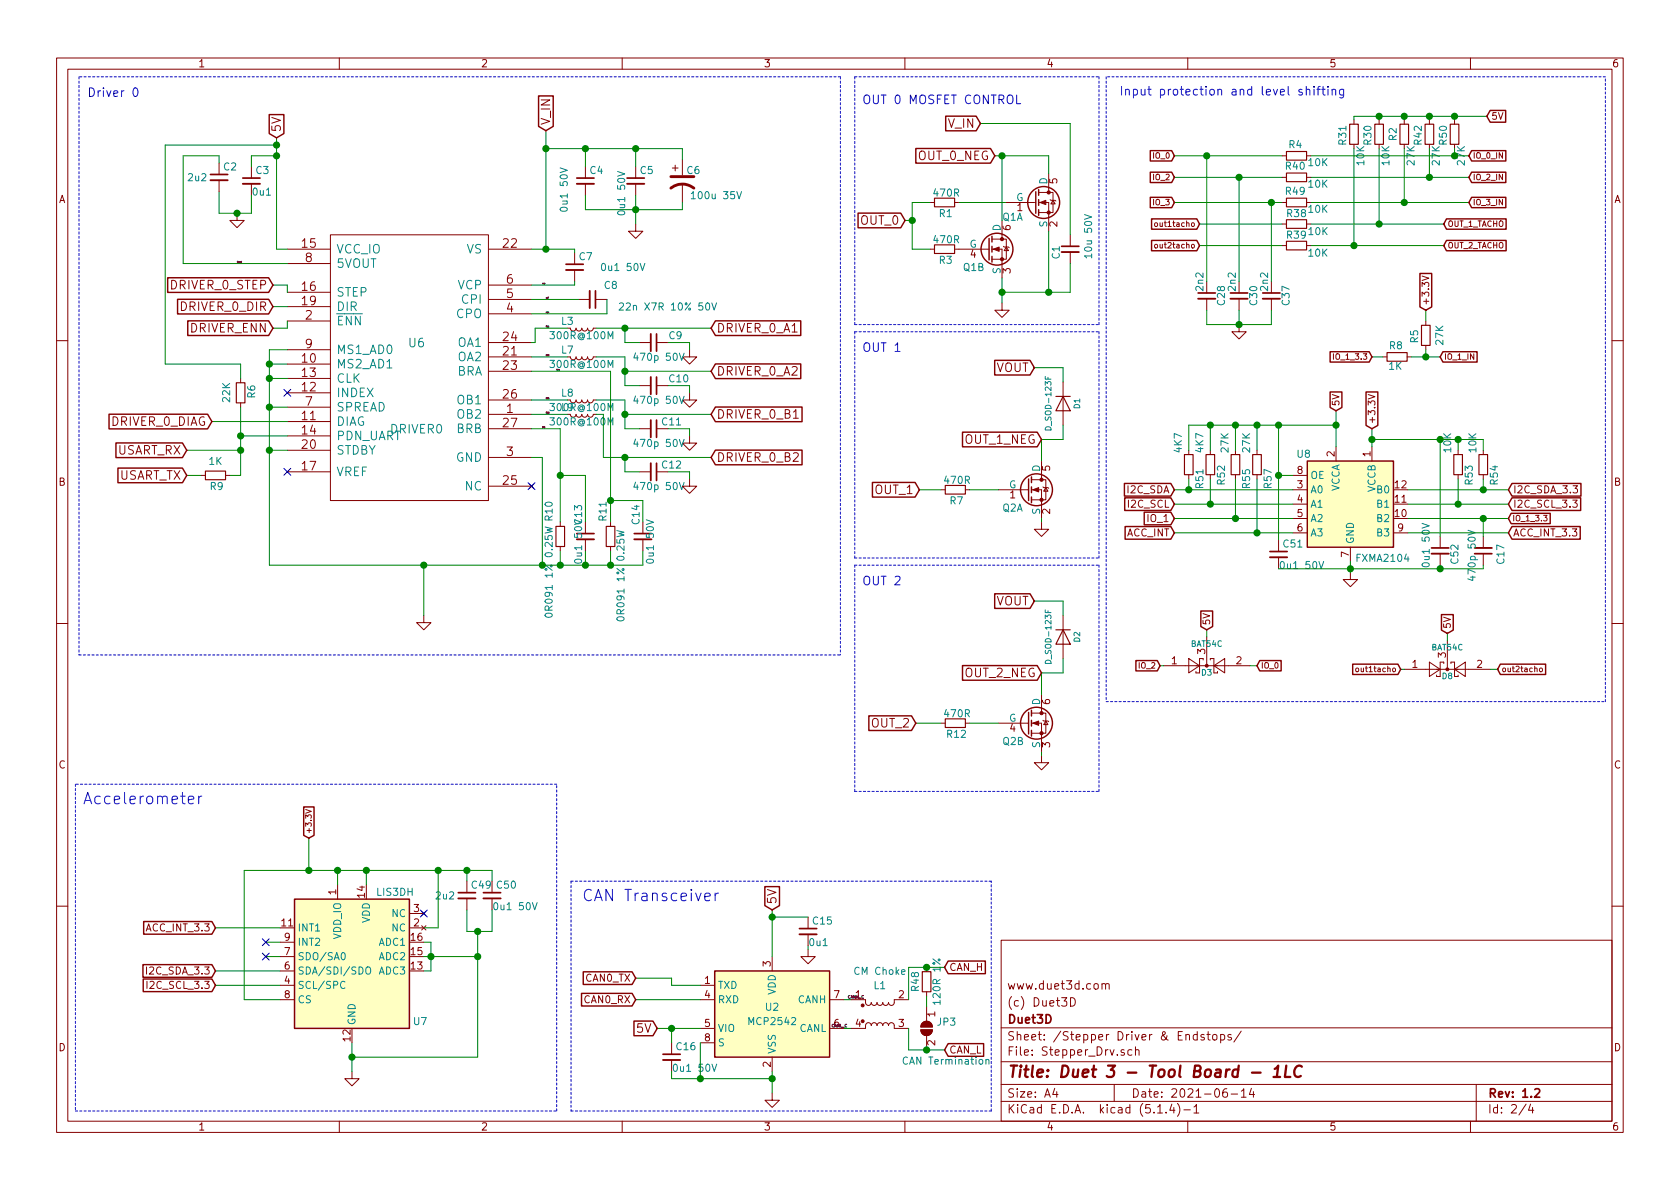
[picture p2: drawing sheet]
<svg xmlns="http://www.w3.org/2000/svg" width="297mm" height="210mm" viewBox="0 0 297 210" stroke-linecap="round" stroke-linejoin="round" font-family="sans-serif">
<defs><g id="words">
<g font-size="2.8" fill="#0000c2">
<text x="14.6" y="142.2">Accelerometer</text>
<text x="102.9" y="159.4">CAN Transceiver</text>
</g>
<text font-size="2.8" fill="#840000" x="178" y="190.5">Title: Duet 3 - Tool Board - 1LC</text>
<g font-size="2.1" fill="#0000c2">
<text x="16.9" y="17.1">Driver 0</text>
<text x="197.9" y="16.9">Input protection and level shifting</text>
<text x="152.4" y="18.4">OUT 0 MOSFET CONTROL</text>
<text x="152.4" y="62.2">OUT 1</text>
<text x="152.4" y="103.5">OUT 2</text>
</g>
<g font-size="2.1" fill="#840000">
<text x="49.7" y="23.5" transform="rotate(-90 49.7 23.5)">5V</text>
<text x="97.3" y="22.2" transform="rotate(-90 97.3 22.2)">V_IN</text>
<text x="167.7" y="22.6">V_IN</text>
<text x="162.4" y="28.3">OUT_0_NEG</text>
<text x="152.3" y="39.7">OUT_0</text>
<text x="53.4" y="43.8">15</text>
<text x="54" y="46.3">8</text>
<text x="89" y="43.8">22</text>
<text x="30.3" y="51.2">DRIVER_0_STEP</text>
<text x="53.4" y="51.4">16</text>
<text x="53.4" y="54">19</text>
<text x="89.6" y="52.7">5</text>
<text x="89.6" y="50.2">6</text>
<text x="32.1" y="55">DRIVER_0_DIR</text>
<text x="33.7" y="58.8">DRIVER_ENN</text>
<text x="54" y="56.5">2</text>
<text x="89.6" y="55.2">4</text>
<text x="126.6" y="58.8">DRIVER_0_A1</text>
<text x="53.4" y="64.1">10</text>
<text x="54" y="61.6">9</text>
<text x="89" y="62.9">21</text>
<text x="89" y="65.4">23</text>
<text x="89" y="60.3">24</text>
<text x="176.1" y="65.8">VOUT</text>
<text x="53.4" y="69.2">12</text>
<text x="53.4" y="66.7">13</text>
<text x="54" y="71.7">7</text>
<text x="89" y="70.5">26</text>
<text x="126.6" y="66.4">DRIVER_0_A2</text>
<text x="19.7" y="75.3">DRIVER_0_DIAG</text>
<text x="53.4" y="74.3">11</text>
<text x="53.4" y="76.8">14</text>
<text x="89" y="75.6">27</text>
<text x="89.6" y="73">1</text>
<text x="126.6" y="74">DRIVER_0_B1</text>
<text x="20.7" y="80.4">USART_RX</text>
<text x="53.4" y="83.2">17</text>
<text x="53.4" y="79.4">20</text>
<text x="89.6" y="80.6">3</text>
<text x="126.6" y="81.7">DRIVER_0_B2</text>
<text x="170.6" y="78.5">OUT_1_NEG</text>
<text x="20.9" y="84.8">USART_TX</text>
<text x="89" y="85.7">25</text>
<text x="154.8" y="87.4">OUT_1</text>
<text x="176.1" y="107.1">VOUT</text>
<text x="170.6" y="119.8">OUT_2_NEG</text>
<text x="154.2" y="128.6">OUT_2</text>
<text x="137.3" y="160" transform="rotate(-90 137.3 160)">5V</text>
<text x="178" y="178">(c) Duet3D</text>
<text x="178" y="175">www.duet3d.com</text>
<text x="112.7" y="182.6">5V</text>
<text x="178" y="184">Sheet: /Stepper Driver &amp; Endstops/</text>
<text x="178" y="181">Duet3D</text>
<text x="178" y="186.7">File: Stepper_Drv.sch</text>
<text x="178" y="196.9">KiCad E.D.A. kicad (5.1.4)-1</text>
<text x="178" y="194.1">Size: A4</text>
<text x="200" y="194.1">Date: 2021-06-14</text>
<text x="263" y="194.1">Rev: 1.2</text>
<text x="263" y="196.9">Id: 2/4</text>
</g>
<g font-size="2.1" fill="#008484">
<text x="59.4" y="44.8">VCC_IO</text>
<text x="59.4" y="47.4">5VOUT</text>
<text x="82.5" y="44.8">VS</text>
<text x="59.4" y="52.4">STEP</text>
<text x="81" y="51.2">VCP</text>
<text x="81.8" y="53.7">CPI</text>
<text x="59.4" y="55">DIR</text>
<text x="59.4" y="57.5">ENN</text>
<text x="80.7" y="56.3">CPO</text>
<text x="59.4" y="65.1">MS2_AD1</text>
<text x="59.4" y="62.6">MS1_AD0</text>
<text x="72.3" y="61.4">U6</text>
<text x="81" y="63.9">OA2</text>
<text x="81" y="61.3">OA1</text>
<text x="59.4" y="70.2">INDEX</text>
<text x="59.4" y="67.7">CLK</text>
<text x="80.7" y="66.4">BRA</text>
<text x="81" y="71.5">OB1</text>
<text x="59.4" y="75.3">DIAG</text>
<text x="59.4" y="77.8">PDN_UART</text>
<text x="59.4" y="72.8">SPREAD</text>
<text x="69.1" y="76.7">DRIVER0</text>
<text x="80.7" y="76.6">BRB</text>
<text x="81" y="74">OB2</text>
<text x="59.4" y="80.4">STDBY</text>
<text x="80.6" y="81.7">GND</text>
<text x="59.4" y="84.2">VREF</text>
<text x="82.3" y="86.7">NC</text>
</g>
<g font-size="1.8" fill="#840000">
<text x="35" y="11.9">1</text>
<text x="85" y="11.9">2</text>
<text x="135" y="11.9">3</text>
<text x="185" y="11.9">4</text>
<text x="235" y="11.9">5</text>
<text x="285" y="11.9">6</text>
<text x="10.4" y="35.9">A</text>
<text x="186.9" y="32.5" transform="rotate(-90 186.9 32.5)">5</text>
<text x="285.4" y="35.9">A</text>
<text x="178.7" y="40.7" transform="rotate(-90 178.7 40.7)">6</text>
<text x="179.9" y="37.3">1</text>
<text x="186.9" y="40.1" transform="rotate(-90 186.9 40.1)">2</text>
<text x="171.6" y="45.6">4</text>
<text x="178.7" y="48.4" transform="rotate(-90 178.7 48.4)">3</text>
<text x="185.7" y="83.3" transform="rotate(-90 185.7 83.3)">5</text>
<text x="229.4" y="83.8">8</text>
<text x="236" y="80.7" transform="rotate(-90 236 80.7)">2</text>
<text x="242.3" y="80.7" transform="rotate(-90 242.3 80.7)">1</text>
<text x="10.4" y="85.9">B</text>
<text x="178.6" y="88.1">1</text>
<text x="199.4" y="87.2">I2C_SDA</text>
<text x="199.6" y="89.8">I2C_SCL</text>
<text x="229.4" y="86.4">3</text>
<text x="229.4" y="88.9">4</text>
<text x="246.7" y="88.9">11</text>
<text x="246.7" y="86.4">12</text>
<text x="267.5" y="89.8">I2C_SCL_3.3</text>
<text x="267.5" y="87.2">I2C_SDA_3.3</text>
<text x="285.4" y="85.9">B</text>
<text x="185.7" y="90.9" transform="rotate(-90 185.7 90.9)">2</text>
<text x="199.2" y="94.9">ACC_INT</text>
<text x="203" y="92.3">IO_1</text>
<text x="229.4" y="91.4">5</text>
<text x="229.4" y="94">6</text>
<text x="246.7" y="91.4">10</text>
<text x="247.2" y="94">9</text>
<text x="267.5" y="94.9">ACC_INT_3.3</text>
<text x="238.5" y="98.5" transform="rotate(-90 238.5 98.5)">7</text>
<text x="207.2" y="117.5">1</text>
<text x="213.1" y="115.7" transform="rotate(-90 213.1 115.7)">3</text>
<text x="218.6" y="117.5">2</text>
<text x="249.7" y="118.1">1</text>
<text x="255.7" y="116.3" transform="rotate(-90 255.7 116.3)">3</text>
<text x="261.1" y="118.1">2</text>
<text x="185.7" y="124.6" transform="rotate(-90 185.7 124.6)">6</text>
<text x="178.6" y="129.4">4</text>
<text x="10.4" y="135.9">C</text>
<text x="185.7" y="132.2" transform="rotate(-90 185.7 132.2)">3</text>
<text x="285.4" y="135.9">C</text>
<text x="59.4" y="158.2" transform="rotate(-90 59.4 158.2)">1</text>
<text x="64.5" y="158.7" transform="rotate(-90 64.5 158.7)">14</text>
<text x="73.2" y="161.3">3</text>
<text x="26.2" y="164.7">ACC_INT_3.3</text>
<text x="49.8" y="163.8">11</text>
<text x="50.3" y="166.4">9</text>
<text x="72.7" y="166.4">16</text>
<text x="73.2" y="163.8">2</text>
<text x="26.4" y="172.3">I2C_SDA_3.3</text>
<text x="50.3" y="174">4</text>
<text x="50.3" y="171.4">6</text>
<text x="50.3" y="168.9">7</text>
<text x="72.7" y="171.4">13</text>
<text x="72.7" y="168.9">15</text>
<text x="103.6" y="173.6">CAN0_TX</text>
<text x="124.6" y="174">1</text>
<text x="136.3" y="170.9" transform="rotate(-90 136.3 170.9)">3</text>
<text x="167.8" y="171.7">CAN_H</text>
<text x="26.6" y="174.9">I2C_SCL_3.3</text>
<text x="50.3" y="176.5">8</text>
<text x="103.4" y="177.4">CAN0_RX</text>
<text x="124.6" y="176.5">4</text>
<text x="147.5" y="176.5">7</text>
<text x="158.9" y="176.5">2</text>
<text x="165.4" y="179.8" transform="rotate(-90 165.4 179.8)">1</text>
<text x="10.4" y="185.9">D</text>
<text x="62" y="184.1" transform="rotate(-90 62 184.1)">12</text>
<text x="124.6" y="181.6">5</text>
<text x="124.6" y="184.1">8</text>
<text x="151.3" y="181.6">4</text>
<text x="158.9" y="181.6">3</text>
<text x="165.4" y="184.9" transform="rotate(-90 165.4 184.9)">2</text>
<text x="285.4" y="185.9">D</text>
<text x="136.3" y="188.7" transform="rotate(-90 136.3 188.7)">2</text>
<text x="167.8" y="186.3">CAN_L</text>
<text x="35" y="199.9">1</text>
<text x="85" y="199.9">2</text>
<text x="135" y="199.9">3</text>
<text x="185" y="199.9">4</text>
<text x="235" y="199.9">5</text>
<text x="285" y="199.9">6</text>
</g>
<g font-size="1.8" fill="#008484">
<text x="227.9" y="26.2">R4</text>
<text x="231.4" y="29.4">10K</text>
<text x="238" y="25.6" transform="rotate(-90 238 25.6)">R31</text>
<text x="241.2" y="29.2" transform="rotate(-90 241.2 29.2)">10K</text>
<text x="242.5" y="25.6" transform="rotate(-90 242.5 25.6)">R30</text>
<text x="245.7" y="29.2" transform="rotate(-90 245.7 29.2)">10K</text>
<text x="246.9" y="24.9" transform="rotate(-90 246.9 24.9)">R2</text>
<text x="250.1" y="29.2" transform="rotate(-90 250.1 29.2)">27K</text>
<text x="251.4" y="25.6" transform="rotate(-90 251.4 25.6)">R42</text>
<text x="254.6" y="29.2" transform="rotate(-90 254.6 29.2)">27K</text>
<text x="255.8" y="25.6" transform="rotate(-90 255.8 25.6)">R50</text>
<text x="33.4" y="32">2u2</text>
<text x="39.6" y="30.1">C2</text>
<text x="44.8" y="34.6">0u1</text>
<text x="45.3" y="30.8">C3</text>
<text x="104.3" y="30.8">C4</text>
<text x="113.2" y="30.8">C5</text>
<text x="121.5" y="30.8">C6</text>
<text x="122.8" y="35.2">100u 35V</text>
<text x="165.2" y="34.8">470R</text>
<text x="179.7" y="35.6">G</text>
<text x="185.2" y="32.6" transform="rotate(-90 185.2 32.6)">D</text>
<text x="227.4" y="34.5">R49</text>
<text x="227.4" y="30">R40</text>
<text x="231.4" y="33.2">10K</text>
<text x="100.4" y="36.9" transform="rotate(-90 100.4 36.9)">0u1 50V</text>
<text x="110.5" y="37.6" transform="rotate(-90 110.5 37.6)">0u1 50V</text>
<text x="166.1" y="38.4">R1</text>
<text x="176.9" y="40.9" transform="rotate(-90 176.9 40.9)">D</text>
<text x="177.2" y="39">Q1A</text>
<text x="185.2" y="40.2" transform="rotate(-90 185.2 40.2)">S</text>
<text x="227.6" y="38.4">R38</text>
<text x="231.4" y="37.6">10K</text>
<text x="231.4" y="41.6">10K</text>
<text x="102.4" y="46">C7</text>
<text x="106.8" y="47.9">0u1 50V</text>
<text x="165.2" y="43">470R</text>
<text x="166.1" y="46.7">R3</text>
<text x="170.4" y="47.9">Q1B</text>
<text x="171.4" y="43.8">G</text>
<text x="187.4" y="45.8" transform="rotate(-90 187.4 45.8)">C1</text>
<text x="193.1" y="45.2" transform="rotate(-90 193.1 45.2)">10u 50V</text>
<text x="227.6" y="42.2">R39</text>
<text x="231.4" y="45.4">10K</text>
<text x="106.9" y="51.1">C8</text>
<text x="176.9" y="48.5" transform="rotate(-90 176.9 48.5)">S</text>
<text x="212.8" y="51.4" transform="rotate(-90 212.8 51.4)">2n2</text>
<text x="216.6" y="53.9" transform="rotate(-90 216.6 53.9)">C28</text>
<text x="218.5" y="51.4" transform="rotate(-90 218.5 51.4)">2n2</text>
<text x="222.3" y="53.9" transform="rotate(-90 222.3 53.9)">C30</text>
<text x="224.2" y="51.4" transform="rotate(-90 224.2 51.4)">2n2</text>
<text x="228" y="53.9" transform="rotate(-90 228 53.9)">C37</text>
<text x="97.7" y="60">300R@100M</text>
<text x="99.3" y="57.4">L3</text>
<text x="110.7" y="54.9">22n X7R 10% 50V</text>
<text x="118.3" y="60">C9</text>
<text x="97.7" y="65.1">300R@100M</text>
<text x="99.3" y="62.5">L7</text>
<text x="112.6" y="63.8">470p 50V</text>
<text x="245.6" y="65.4">1K</text>
<text x="245.7" y="61.8">R8</text>
<text x="250.7" y="60.6" transform="rotate(-90 250.7 60.6)">R5</text>
<text x="255.2" y="60.9" transform="rotate(-90 255.2 60.9)">27K</text>
<text x="40.7" y="71.1" transform="rotate(-90 40.7 71.1)">22K</text>
<text x="45.1" y="70.4" transform="rotate(-90 45.1 70.4)">R6</text>
<text x="99.3" y="70.1">L8</text>
<text x="112.6" y="71.4">470p 50V</text>
<text x="118.4" y="67.6">C10</text>
<text x="97.7" y="75.2">300R@100M</text>
<text x="99.3" y="72.7">L9</text>
<text x="117.1" y="75.2">C11</text>
<text x="37" y="82.2">1K</text>
<text x="112.6" y="79">470p 50V</text>
<text x="117.1" y="82.8">C12</text>
<text x="183.9" y="83.4" transform="rotate(-90 183.9 83.4)">D</text>
<text x="209" y="80" transform="rotate(-90 209 80)">4K7</text>
<text x="212.8" y="80" transform="rotate(-90 212.8 80)">4K7</text>
<text x="217.2" y="80" transform="rotate(-90 217.2 80)">27K</text>
<text x="221" y="80" transform="rotate(-90 221 80)">27K</text>
<text x="229.4" y="80.9">U8</text>
<text x="256.6" y="80" transform="rotate(-90 256.6 80)">10K</text>
<text x="261" y="80" transform="rotate(-90 261 80)">10K</text>
<text x="37.2" y="86.7">R9</text>
<text x="112.6" y="86.7">470p 50V</text>
<text x="167.1" y="85.6">470R</text>
<text x="168" y="89.2">R7</text>
<text x="178.4" y="86.4">G</text>
<text x="212.8" y="86.3" transform="rotate(-90 212.8 86.3)">R51</text>
<text x="216.6" y="85.7" transform="rotate(-90 216.6 85.7)">R52</text>
<text x="221" y="86.3" transform="rotate(-90 221 86.3)">R55</text>
<text x="224.8" y="86.3" transform="rotate(-90 224.8 86.3)">R57</text>
<text x="231.6" y="87.2">A0</text>
<text x="231.6" y="89.8">A1</text>
<text x="231.6" y="84.7">OE</text>
<text x="236.9" y="87" transform="rotate(-90 236.9 87)">VCCA</text>
<text x="243.2" y="87" transform="rotate(-90 243.2 87)">VCCB</text>
<text x="243.6" y="89.8">B1</text>
<text x="243.6" y="87.2">B0</text>
<text x="260.4" y="85.7" transform="rotate(-90 260.4 85.7)">R53</text>
<text x="264.8" y="85.7" transform="rotate(-90 264.8 85.7)">R54</text>
<text x="97.7" y="92" transform="rotate(-90 97.7 92)">R10</text>
<text x="107.2" y="92" transform="rotate(-90 107.2 92)">R11</text>
<text x="113.1" y="92.7" transform="rotate(-90 113.1 92.7)">C14</text>
<text x="177.2" y="90.5">Q2A</text>
<text x="183.9" y="91" transform="rotate(-90 183.9 91)">S</text>
<text x="231.6" y="92.3">A2</text>
<text x="231.6" y="94.9">A3</text>
<text x="243.6" y="92.3">B2</text>
<text x="243.6" y="94.9">B3</text>
<text x="102.9" y="99.2" transform="rotate(-90 102.9 99.2)">0u1 50VC13</text>
<text x="115.6" y="99.2" transform="rotate(-90 115.6 99.2)">0u1 50V</text>
<text x="226.8" y="100.6">0u1 50V</text>
<text x="227" y="96.8">C51</text>
<text x="239.4" y="96.3" transform="rotate(-90 239.4 96.3)">GND</text>
<text x="240" y="99.4">FXMA2104</text>
<text x="252.8" y="99.8" transform="rotate(-90 252.8 99.8)">0u1 50V</text>
<text x="257.9" y="99.6" transform="rotate(-90 257.9 99.6)">C52</text>
<text x="266" y="99.7" transform="rotate(-90 266 99.7)">C17</text>
<text x="260.9" y="102.1" transform="rotate(-90 260.9 102.1)">470p 50V</text>
<text x="97.7" y="108.1" transform="rotate(-90 97.7 108.1)">0R091 1% 0.25W</text>
<text x="110.4" y="108.8" transform="rotate(-90 110.4 108.8)">0R091 1% 0.25W</text>
<text x="183.9" y="124.7" transform="rotate(-90 183.9 124.7)">D</text>
<text x="167.1" y="126.8">470R</text>
<text x="167.5" y="130.5">R12</text>
<text x="177.3" y="131.7">Q2B</text>
<text x="178.4" y="127.6">G</text>
<text x="183.9" y="132.3" transform="rotate(-90 183.9 132.3)">S</text>
<text x="66.7" y="158.4">LIS3DH</text>
<text x="77.2" y="159">2u2</text>
<text x="83.5" y="157.1">C49</text>
<text x="87.8" y="161">0u1 50V</text>
<text x="87.9" y="157.1">C50</text>
<text x="52.6" y="164.7">INT1</text>
<text x="52.6" y="167.3">INT2</text>
<text x="60.3" y="166.1" transform="rotate(-90 60.3 166.1)">VDD_IO</text>
<text x="65.4" y="163.2" transform="rotate(-90 65.4 163.2)">VDD</text>
<text x="67.1" y="167.3">ADC1</text>
<text x="69.3" y="164.7">NC</text>
<text x="69.3" y="162.2">NC</text>
<text x="143.8" y="163.5">C15</text>
<text x="52.6" y="172.3">SDA/SDI/SDO</text>
<text x="52.6" y="169.8">SDO/SA0</text>
<text x="67.1" y="172.3">ADC3</text>
<text x="67.1" y="169.8">ADC2</text>
<text x="151.3" y="172.4">CM Choke</text>
<text x="52.6" y="174.9">SCL/SPC</text>
<text x="52.6" y="177.4">CS</text>
<text x="126.9" y="174.9">TXD</text>
<text x="126.9" y="177.4">RXD</text>
<text x="135.4" y="178.7">U2</text>
<text x="137.2" y="175.9" transform="rotate(-90 137.2 175.9)">VDD</text>
<text x="141.1" y="177.4">CANH</text>
<text x="154.6" y="174.9">L1</text>
<text x="162.5" y="175.2" transform="rotate(-90 162.5 175.2)">R48</text>
<text x="166.3" y="177.2" transform="rotate(-90 166.3 177.2)">120R 1%</text>
<text x="62.9" y="181.4" transform="rotate(-90 62.9 181.4)">GND</text>
<text x="73.2" y="181.3">U7</text>
<text x="119.7" y="185.7">C16</text>
<text x="126.9" y="182.5">VIO</text>
<text x="126.9" y="185">S</text>
<text x="132.6" y="181.3">MCP2542</text>
<text x="141.3" y="182.5">CANL</text>
<text x="165.8" y="181.4">JP3</text>
<text x="119.5" y="189.5">0u1 50V</text>
<text x="137.2" y="186.4" transform="rotate(-90 137.2 186.4)">VSS</text>
<text x="160.1" y="188.3">CAN Termination</text>
</g>
<g font-size="1.8" fill="#008400">
<text x="259" y="29.2" transform="rotate(-90 259 29.2)">27K</text>
<text x="97.7" y="72.7">300R@100M</text>
<text x="143.2" y="167.3">0u1</text>
</g>
<g font-size="1.8">
<text x="151.3" y="176.5">1</text>
<text x="147.5" y="181.6">6</text>
</g>
<g font-size="1.7" fill="#840000">
<text x="263.6" y="21.2">5V</text>
<text x="252.7" y="54.1" transform="rotate(-90 252.7 54.1)">+3.3V</text>
<text x="236.8" y="71.9" transform="rotate(-90 236.8 71.9)">5V</text>
<text x="243.2" y="75.1" transform="rotate(-90 243.2 75.1)">+3.3V</text>
<text x="213.9" y="110.6" transform="rotate(-90 213.9 110.6)">5V</text>
<text x="256.5" y="111.3" transform="rotate(-90 256.5 111.3)">5V</text>
</g>
<g font-size="1.4" fill="#840000">
<text x="204" y="28">IO_0</text>
<text x="260.3" y="28">IO_0_IN</text>
<text x="204" y="31.8">IO_2</text>
<text x="260.3" y="31.8">IO_2_IN</text>
<text x="204" y="36.3">IO_3</text>
<text x="204.9" y="40.1">out1tacho</text>
<text x="255.9" y="40.1">OUT_1_TACHO</text>
<text x="260.3" y="36.3">IO_3_IN</text>
<text x="204.9" y="43.9">out2tacho</text>
<text x="255.9" y="43.9">OUT_2_TACHO</text>
<text x="236.3" y="63.6">IO_1_3.3</text>
<text x="255.3" y="63.6">IO_1_IN</text>
<text x="267.3" y="92.2">IO_1_3.3</text>
<text x="201.5" y="118.2">IO_2</text>
<text x="222.9" y="118.2">IO_0</text>
<text x="240.4" y="118.8">out1tacho</text>
<text x="265.4" y="118.8">out2tacho</text>
<text x="55.1" y="147.6" transform="rotate(-90 55.1 147.6)">+3.3V</text>
</g>
<g font-size="1.4" fill="#008484">
<text x="185.9" y="75.6" transform="rotate(-90 185.9 75.6)">D_SOD-123F</text>
<text x="191" y="72.3" transform="rotate(-90 191 72.3)">D1</text>
<text x="191" y="113.5" transform="rotate(-90 191 113.5)">D2</text>
<text x="185.9" y="116.9" transform="rotate(-90 185.9 116.9)">D_SOD-123F</text>
<text x="210.6" y="114.4">BAT54C</text>
<text x="212.5" y="119.5">D3</text>
<text x="253.2" y="115">BAT54C</text>
<text x="255" y="120.1">D8</text>
</g>
<text font-size=".7" x="149.9" y="176.6">CANH_C</text>
<g font-size=".3">
<text x="41.9" y="46.4">5vout</text>
<text x="95.9" y="50.2">vcp</text>
<text x="96.5" y="52.8">cpi</text>
<text x="96.5" y="55.3">cpo</text>
<text x="96.5" y="57.9">OA1</text>
<text x="96.5" y="62.9">OA2</text>
<text x="98.4" y="65.5">bra</text>
<text x="96.5" y="70.6">OB1</text>
<text x="95.9" y="75.6">brb</text>
<text x="96.5" y="73.1">OB2</text>
</g>
</g></defs>
<g fill="none" stroke="#840000" stroke-width=".18">
<path d="M10 10.3h277v189.9h-277zM12 12.2h273v186.1h-273zM60 10.3v1.9M110 10.3v1.9M160 10.3v1.9M210 10.3v1.9M260 10.3v1.9M38.7 28.8v2.1M38.7 31.9v2M41.9 37.7v1.3h1.3l-1.3 1.3-1.3-1.3h1.3M44.4 29.5v2M44.4 32.5v2"/>
<path d="M103.5 29.5v2M103.5 32.5v2M112.4 39.6v1.3h1.3l-1.3 1.3-1.3-1.3h1.3M112.4 29.5v2M112.4 32.5v2M118.9 29.7h1M119.4 29.2v1M120.6 28.2v2.8M120.6 32.5v3.3M164.5 35.8h.7M168.8 35.8h.7M177.2 39v3.3"/>
<path d="M177.8 35.8h5.1M182.9 35.8h.2M183.6 35.8h1.8v5.1M183.6 34h1.8M185.4 34h.8v3.6h-2.6M185.4 30.7v3.3M185.7 35.3l.1 .1h.8l.1 .2M186.2 35.4l.4 .7h-.8zM204.2 39.5l.1-.1 .3 .1 .1 .4-.1 .1-.4-.1zM226.7 35.8h.8M226.7 31.4h.8M226.7 27.6h.8"/>
<path d="M226.7 39.6h.8M231 39.6h.8M239.4 21.2v.8M243.8 21.2v.8M248.3 21.2v.8M252.7 21.2v.8M257.2 21.2v.8M50.8 44.1h7.6M50.8 51.7h7.6M50.8 54.2h7.6M50.8 56.8h7.6M50.8 46.6h7.6"/>
<path d="M58.4 54.2h.1M58.4 41.5h28v47h-28zM86.4 53h7.6M86.4 44.1h7.6M86.4 55.5h7.6M86.4 50.4h7.6M100.8 58l.1 .3 .4 .2 .4-.1 .2-.4 .1 .3 .3 .2 .4-.1 .2-.4 .1 .3 .3 .2 .4-.1 .2-.4 .1 .3 .3 .2 .4-.1 .2-.4h.5M101.6 44.7v2M101.6 47.7v2.1M102.2 53h2.1M105.3 53h2M164.5 44.1h.7"/>
<path d="M168.8 44.1h5.8M174.7 44.1h.2M175.4 44.1h1.8v5M175.4 42.3h1.8M177.2 53.6v1.3h1.2l-1.2 1.2-1.3-1.2h1.3M177.2 42.3h.7v3.5h-2.5M177.4 43.6l.1 .1h.8l.1 .1M177.9 43.7l.4 .6h-.8zM189.2 41.5v2.1M189.2 44.6v2M204.2 43.3l.1-.1 .3 .1 .1 .4-.1 .1h-.4zM213.4 52.8v2.1"/>
<path d="M219.1 57.4v1.3h1.2l-1.2 1.2-1.3-1.2h1.3M219.1 52.8v2.1M224.8 52.8v2.1M226.7 43.4h.8M231 43.4h.8M251.4 48.8l1.2 .4-1.2 .4M252.1 56.8v.7M10 60.2h2M42.5 66.9v.8M42.5 71.2v.8M50.8 64.4h7.6M50.8 74.5h7.6"/>
<path d="M50.8 69.5h7.6M50.8 66.9h7.6M50.8 77.1h7.6M50.8 79.6h7.6M50.8 72h7.6M50.8 61.8h7.6M86.4 75.8h7.6M86.4 60.6h7.6M86.4 70.7h7.6M86.4 63.1h7.6M86.4 73.3h7.6M86.4 65.7h7.6"/>
<path d="M100.8 73.3l.1 .3 .4 .2 .4-.1 .2-.4 .1 .3 .3 .2 .4-.1 .2-.4 .3 .5 .5-.1 .2-.4 .2 .4 .4 .1 .3-.2 .1-.3M100.8 70.7l.1 .3 .4 .2 .4-.1 .2-.4 .1 .3 .3 .2 .4-.1 .2-.4 .1 .3 .3 .2 .4-.1 .2-.4 .1 .3 .3 .2 .4-.1 .2-.4h.5M100.8 63.1l.1 .3 .4 .2 .4-.1 .2-.4 .1 .3 .3 .2 .4-.1 .2-.4 .1 .3 .3 .2 .4-.1 .2-.4 .1 .3 .3 .2 .4-.1 .2-.4h.5M113 75.8h2.1M113 68.2h2.1M113 60.6h2.1M116.1 75.8h2M116.1 68.2h2M116.1 60.6h2M121.9 77.1v1.3h1.3l-1.3 1.2-1.3-1.2h1.3M121.9 61.8v1.3h1.3l-1.3 1.3-1.3-1.3h1.3M121.9 69.5v1.2h1.3l-1.3 1.3-1.3-1.3h1.3"/>
<path d="M140.3 74h.8M188 67.6v7.6M210.2 79.6v.8M214 79.6v.8M218.4 79.6v.8M222.2 79.6v.8M235.8 62.6v.9M236.2 79v2.5M241.9 69.8l1.2 .3-1.2 .5M242.6 79v2.5M244.5 63.1h.7M248.8 63.1h.8"/>
<path d="M252.1 61.1v.7M257.8 79.6v.8M262.3 79.6v.8M285 60.2h2M35.6 84.1h.7M39.9 84.1h.7M50.8 83.4h7.6M86.4 86h7.6M86.4 80.9h7.6M93.6 85.6l.8 .8M94.4 85.6l-.8 .8M99.1 92.3v.8"/>
<path d="M99.1 96.6v.8M107.9 92.3v.8M107.9 96.6v.8M113 83.4h2.1M113.7 92.3v2.1M113.7 95.4v2M116.1 83.4h2M121.9 84.7v1.3h1.3l-1.3 1.2-1.3-1.2h1.3M166.4 86.6h.7M170.7 86.6h.7M176.5 86.6h5.1M181.7 86.6h.2"/>
<path d="M182.4 86.6h1.7v5.1M182.4 84.8h1.7M184.1 92.3v1.3h1.3l-1.3 1.3-1.2-1.3h1.2M184.1 84.8h.8v3.6h-2.5M184.1 81.5v3.3M184.4 86.1l.1 .1h.8l.1 .2M184.9 86.2l.4 .7h-.8zM210.2 83.9v.8M214 83.9v.8M218.4 83.9v.8M222.2 83.9v.8M226.1 95.5v2"/>
<path d="M226.1 98.5v2.1M228.6 86.6h2.5M228.6 89.1h2.5M228.6 91.7h2.5M228.6 94.2h2.5M228.6 84.1h2.5M238.8 96.8v2.5M246.4 94.2h2.5M254.6 94.9v2M254.6 97.9v2M257.8 83.9v.8M262.3 83.9v.8"/>
<path d="M262.3 94.9v2M262.3 97.9v2M272.9 91.1h.6l-.3 .4 .3 .2v.3l-.1 .1-.5-.1M278.1 88.4h.8l-.5 .5 .4 .1 .1 .5-.3 .2-.5-.1M278.1 85.9h.8l-.4 .5 .4 .1v.5l-.2 .2-.6-.2M10 110.3h2M74.9 108.8v1.3h1.3l-1.3 1.3-1.2-1.3h1.2M188 108.8v7.7M205.7 117.7h15.3M210.2 116.5l1.9 1.2-1.9 1.3zM212.7 116.7v-.2h-.6v2.5h-.6v-.3M213.4 112.6v5.1"/>
<path d="M214 116.7v-.2h.6v2.5h.7v-.3M214.6 117.7l1.9-1.2v2.5zM238.8 101.2v1.3h1.2l-1.2 1.3-1.3-1.3h1.3M239.8 118.2l.1-.1 .3 .1v.4l-.1 .1h-.3zM248.3 118.4h15.2M252.7 117.1l1.9 1.3-1.9 1.2zM255.3 117.3v-.2h-.7v2.5h-.6v-.2M255.9 113.3v5.1M256.5 117.3v-.2h.7v2.5h.6v-.2M257.2 118.4l1.9-1.3v2.5zM272.2 118.2l.2-.1 .3 .1v.4l-.1 .1h-.4zM285 110.3h2"/>
<path d="M166.4 127.9h.7M170.7 127.9h.7M176.5 127.9h5.1M181.7 127.9h.2M182.4 127.9h1.7v5.1M182.4 126.1h1.7M184.1 126.1h.8v3.6h-2.5M184.1 133.6v1.3h1.3l-1.3 1.2-1.2-1.2h1.2M184.1 122.8v3.3M184.4 127.4l.1 .1h.8l.1 .1M184.9 127.5l.4 .6h-.8zM54.1 143.1l.9 .4-.9 .3"/>
<path d="M59.7 156.5v2.5M82.5 155.8v2.1M82.5 158.9v2M87 155.8v2.1M87 158.9v2M10 160.2h2M25.9 171v1.3M26 173.5v1.3M49.5 174.2h2.6M49.5 176.8h2.6M49.5 171.7h2.6M49.5 169.2h2.6"/>
<path d="M49.5 166.6h2.6M72.4 164.1h2.5M72.4 161.5h2.5M74.5 163.7l.8 .8M74.5 161.2l.8 .7M75.3 163.7l-.8 .8M75.3 161.2l-.8 .7M123.8 174.2h2.6M123.8 176.8h2.6M136.5 169.2v2.5M142.9 167.9v1.3h1.2l-1.2 1.2-1.3-1.2h1.3M142.9 162.2v2"/>
<path d="M142.9 165.2v2.1M146.7 176.8h2.5M150.5 176.8h2.5l.1 .7 .4 .3 .3-.1 .3-.4 .1 .3 .3 .2 .4-.1 .2-.4 .1 .3 .3 .2 .4-.1 .2-.4 .3 .5 .5-.1 .2-.4 .2 .4 .4 .1 .4-.3v-.7h2.6M163.8 171.1v.7M163.8 175.4v.7M163.8 178v2.6M177 166.3h108v32h-108zM189.3 176.4a.75 .75 0 0 1 .8 .8 .75 .75 0 0 1-.8 .7zM194.8 174.1l.2-.2 .4 .1 .1 .9M194.8 173.9v1M195.5 174.1l.2-.2 .4 .1v.9M285 160.2h2"/>
<path d="M60 198.3v1.9M62.2 189.5v1.2h1.3l-1.3 1.3-1.2-1.3h1.2M110 198.3v1.9M118.7 184.4v2M118.7 187.4v2.1M123.8 181.9h2.6M123.8 184.4h2.6M136.5 193.3v1.3h1.3l-1.3 1.2-1.2-1.2h1.2M136.5 186.9v2.6M146.7 181.9h2.5M150.5 181.9h2.5l.1-.7 .3-.4 .5 .2 .2 .4 .1-.4 .3-.2 .4 .2 .2 .4 .1-.4 .3-.2 .4 .2 .2 .4 .1-.4 .3-.2 .4 .2 .2 .4 .2-.5 .4-.1 .4 .4v.7h2.6M160 198.3v1.9"/>
<path d="M162.8 182.1h2a1.02 1.02 0 0 1-1 1 1.02 1.02 0 0 1-1-1zM163 180.9a1.02 1.02 0 0 1 1.2-.3 1.02 1.02 0 0 1 .6 1h-2zM163.8 183.1v2.6M177 194.8h108M177 191.8h108M177 187.8h108M177 181.8h108M186.5 192.5l-.4 1h1M186.8 193v1M197 191.8v3M198.8 185.7l-.4-.1-.2 .2 .1 .2 .5 .2v.3h-.6M200.1 185.7l-.4-.1-.3 .3 .1 .6 .2 .1 .4-.1"/>
<path d="M200.8 185.7l.2-.1 .3 .1 .1 .9M200.8 185.1v1.5M204.7 196.8h.8M206.2 196.7v.1M207.2 195.2l-.4 1.1h.9M207.5 195.8v1M208.2 195.1a1.71 1.71 0 0 1 0 2.3M209.3 196.3h1.2M210 198.3v1.9M211.1 195.8l.4-.5v1.5M211.1 196.8h.9M211.7 183l-.4-.1-.3 .3 .1 .6h.6"/>
<path d="M211.7 182.4v1.5M212.9 183a.37 .37 0 0 0-.6 .1l.1 .3 .5 .1 .1 .1-.2 .3-.5-.1M213.4 182.9h.6M213.6 182.4v1.3l.4 .2M214.5 183.1l.2-.2 .4 .2v.7l-.2 .1-.4-.1zM215.8 183l.5-.1 .2 .3v.6l-.2 .1-.5-.1M215.8 182.9v1.5M216.9 192.5a.62 .62 0 0 0-.7 .7l.1 .7 .2 .1 .5-.1v-.5l-.1-.2-.4-.1-.3 .3M217.7 183a.37 .37 0 0 0-.6 .1l.1 .3 .5 .1 .1 .1-.3 .3-.4-.1M217.7 193.5h1.1M219.5 182.3l-1.3 2M219.5 193l.4-.5v1.5"/>
<path d="M219.5 194h.8M221.3 192.5l-.4 1h.9M221.6 193v1M260 198.3v1.9M261 191.8v6.5M269.8 195.2l-1.2 2M270.6 195.2l-.3 1.1h.9M271 195.8v1"/>
</g>
<g fill="none" stroke="#840000" stroke-width=".3">
<path d="M37.2 30.9h3.1M42.9 31.5h3.1M102 31.5h3M110.9 31.5h3M100.1 46.7h3M105.3 51.4v3.1M116.1 59v3.1M187.7 43.6h3.1M211.8 51.8h3.1M217.6 51.8h3M223.3 51.8h3M116.1 66.7v3"/>
<path d="M116.1 74.3v3M102 94.4h3M112.1 94.4h3.1M116.1 81.9v3.1M224.5 97.5h3.1M253.1 96.9h3.1M260.7 97.9h3.1M81 157.9h3.1M85.5 157.9h3M141.4 164.2h3M117.2 186.4h3.1M271.4 192.7l.2-.2h.4l.2 .5-.9 1h.9"/>
</g>
<path d="M221.4 189.7h1.5M225.2 190.4h1.1M225.4 189l.6-.6-.2 2M227.4 188.4l-.2 2h.9M230.2 188.6a.87 .87 0 0 0-1 0 .87 .87 0 0 0-.4 1 .7 .7 0 0 0 .4 .8 .7 .7 0 0 0 .8-.1" fill="none" stroke="#840000" stroke-width=".41"/>
<g fill="#ffffc2" stroke="#ffffc2" stroke-width=".18">
<path d="M126.4 171.7h20.3v15.2h-20.3z"/>
<path d="M52.1 159h20.3v22.9h-20.3z"/>
<path d="M231.1 81.5h15.3v15.3h-15.3z"/>
</g>
<g fill="none" stroke="#840000" stroke-width=".25">
<path d="M95.2 17h2.6v5.3l-1.3 .8-1.3-.8zM263.5 19.5h2.7v2.1h-2.7l-.6-1zM47.6 20.3h2.6v3.3l-1.3 .8-1.3-.8zM151.7 37.7h7.6l.7 1.3-.7 1.3h-7.6zM161.9 26.3h13.2l.8 1.3-.8 1.2h-13.2zM167.2 20.5h5.4l.8 1.3-.8 1.3h-5.4zM183.1 33.9v3.8M183.6 33.5v1M183.6 35.3v1M183.6 37.1v1M203.4 34.9h3.8l.4 .9-.4 .9h-3.8zM203.4 30.4h3.8l.4 1-.4 .9h-3.8z"/>
<path d="M203.4 26.6h3.8l.4 1-.4 .9h-3.8zM203.6 38.7h8l.5 .9-.5 .9h-8zM255.8 38.7h10.5v1.8h-10.5l-.5-.9zM260.2 26.6h6v1.9h-6l-.5-.9zM260.2 30.4h6v1.9h-6l-.5-.9zM260.2 34.9h6v1.8h-6l-.5-.9zM29.6 49.1h17.9l.8 1.3-.8 1.3h-17.9zM31.4 52.9h16.1l.8 1.3-.8 1.3h-16.1zM33.2 56.7h14.3l.8 1.3-.8 1.3h-14.3zM126.5 56.7h15.1v2.6h-15.1l-.8-1.3zM174.9 42.2v3.8M175.4 41.8v1"/>
<path d="M175.4 43.6v1M175.4 45.3v1M203.6 42.5h8l.5 .9-.5 .9h-8zM251.1 48.4h2v5.9l-1 .6-1-.6zM255.8 42.5h10.5v1.8h-10.5l-.5-.9zM19.3 73.2h17.4l.8 1.3-.8 1.3h-17.4zM20.5 78.3h11.8l.7 1.3-.7 1.3h-11.8zM126.5 72h15.3v2.6h-15.3l-.8-1.3zM126.5 64.4h15.1v2.5h-15.1l-.8-1.2zM126.5 79.6h15.3v2.6h-15.3l-.8-1.3zM170.2 76.4h13.2l.7 1.3-.7 1.3h-13.2zM175.9 63.7h6.2l.8 1.3-.8 1.3h-6.2z"/>
<path d="M235.2 62.2h6.9l.5 .9-.5 .9h-6.9zM235.2 69.3h2.1v2.8l-1.1 .5-1-.5zM241.5 69.3h2.1v5.9l-1 .6-1.1-.6zM255.1 62.2h6.1v1.8h-6.1l-.5-.9zM20.9 82.8h11.4l.7 1.3-.7 1.3h-11.4zM154.3 85.3h7.5l.8 1.3-.8 1.3h-7.5zM181.9 84.7v3.8M182.4 84.3v1M182.4 86.1v1M182.4 87.9v1M198.8 85.5h8.2l.6 1.1-.6 1.1h-8.2zM198.9 88h8.1l.6 1.1-.6 1.2h-8.1z"/>
<path d="M198.9 93.1h8.1l.6 1.1-.6 1.1h-8.1zM202.3 90.6h4.7l.6 1.1-.6 1.1h-4.7zM231.1 81.5h15.3v15.3h-15.3zM267.2 90.8h6.9v1.8h-6.9l-.5-.9zM267.3 93.1h12.1v2.2h-12.1l-.6-1.1zM267.3 88h12.2v2.3h-12.2l-.6-1.2zM267.3 85.5h12.2v2.2h-12.2l-.6-1.1zM170.2 117.7h13.2l.7 1.3-.7 1.3h-13.2zM175.9 105h6.2l.8 1.3-.8 1.3h-6.2zM200.8 116.8h3.8l.5 .9-.5 .9h-3.8zM212.3 108h2.1v2.8l-1 .6-1.1-.6zM222.7 116.8h3.8v1.8h-3.8l-.5-.9z"/>
<path d="M239.2 117.4h8l.4 1-.4 .9h-8zM254.9 108.7h2v2.7l-1 .6-1-.6zM265.3 117.4h8v1.9h-8l-.5-.9zM153.6 126.6h7.6l.7 1.3-.7 1.3h-7.6zM181.9 126v3.8M182.4 125.6v1M182.4 127.4v1M182.4 129.2v1M52.1 159h20.3v22.9h-20.3zM53.7 142.7h1.8v5l-.9 .5-.9-.5zM135.2 156.8h2.6v3.3l-1.3 .8-1.3-.8zM25.3 170.6h12.2l.6 1.1-.6 1.1h-12.2z"/>
<path d="M25.3 173.1h12.2l.6 1.1-.6 1.2h-12.2zM25.4 163h12.1l.6 1.1-.6 1.1h-12.1zM102.8 175.7h9l.6 1.1-.6 1.1h-9zM103.1 171.9h8.7l.6 1.1-.6 1.1h-8.7zM126.4 171.7h20.3v15.2h-20.3zM167.6 169.9h6.6v2.3h-6.6l-.6-1.1zM112.1 180.6h3.3l.8 1.3-.8 1.3h-3.3zM167.6 184.6h6.3v2.2h-6.3l-.6-1.1z"/>
<circle cx="184.5" cy="35.8" r="2.82"/>
<circle cx="176.3" cy="44.1" r="2.82"/>
<circle cx="183.3" cy="86.6" r="2.82"/>
<circle cx="183.3" cy="127.9" r="2.82"/>
</g>
<g fill="none" stroke="#840000" stroke-width=".33">
<path d="M37.2 31.9h3.1M42.9 32.5h3.1M102 32.5h3M110.9 32.5h3M100.1 47.7h3M104.3 51.4v3.1M115.1 59v3.1M187.7 44.6h3.1M211.8 52.8h3.1M217.6 52.8h3M223.3 52.8h3M115.1 66.7v3"/>
<path d="M115.1 74.3v3M102 95.4h3M112.1 95.4h3.1M115.1 81.9v3.1M224.5 98.5h3.1M253.1 97.9h3.1M260.7 96.9h3.1M81 158.9h3.1M85.5 158.9h3M141.4 165.2h3M117.2 187.4h3.1"/>
</g>
<g fill="none" stroke="#008484" stroke-width=".18">
<path d="M99 29.7l1.3 .4-1.3 .4M109.2 30.3l1.3 .5-1.3 .4M122.2 34.2l.4-.3v1.2M122.2 35.1h.7M130.3 33.9l.4 1.2 .4-1.2M191.7 37.9l1.3 .5-1.3 .4M109.5 53.7l.5-.1 .2 .3v.2l-.8 .7h.8M113.2 46.6l.4 1.2 .4-1.2M125.9 53.6l.4 1.2 .4-1.2M120.1 77.7l.4 1.3 .5-1.3M120.1 70.1l.4 1.2 .5-1.2M120.1 62.5l.4 1.2 .5-1.2"/>
<path d="M184.8 66.6v.5h1M184.9 75.6a.54 .54 0 0 1 .6-.1 .54 .54 0 0 1 .3 .5h-1zM96.4 93.2l1.2 .3-.9 .2 .9 .3-1.2 .3M109.1 93.8l1.2 .3-.9 .3 .9 .2-1.2 .3M114.3 91.9l1.2 .4-1.2 .5M120.1 85.3l.4 1.3 .5-1.3M233.2 99.3l.4 1.3 .4-1.3M251.4 92.6l1.3 .4-1.3 .4M259.6 93.8l1.2 .4-1.2 .4M96.4 108.6a.83 .83 0 0 1 1.2 .1 .67 .67 0 0 1-.6 .5 .67 .67 0 0 1-.6-.5zM109.1 109.2a.83 .83 0 0 1 1.2 .2 .67 .67 0 0 1-.6 .4 .67 .67 0 0 1-.6-.4zM184.8 107.8v.5h1"/>
<path d="M184.9 116.8a.54 .54 0 0 1 .6 0 .54 .54 0 0 1 .3 .5h-1zM94.1 159.6l.4 1.3 .5-1.3M60.5 168.6l.1-.2a.69 .69 0 0 1 .5 .7 .69 .69 0 0 1-.5 .6l-.2-.2-.1-.3zM61 173.7a.6 .6 0 0 0-.8 .4 .6 .6 0 0 0 .6 .7l.2-.1M64.7 171.2l.3-.2a.45 .45 0 0 1 .5 .4v.4l-.1 .4h-.6a1 1 0 0 1-.1-1zM125.9 188.2l.4 1.3 .4-1.3M174.3 187.5l.2-.2 .3 .1 .1 .8M174.3 187.3v.9"/>
</g>
<g fill="none" stroke="#840000" stroke-width=".2">
<path d="M165.2 35h3.6v1.6h-3.6zM227.5 35h3.5v1.6h-3.5zM227.5 30.6h3.5v1.5h-3.5zM227.5 26.8h3.5v1.5h-3.5zM227.5 38.9h3.5v1.5h-3.5zM238.6 22h1.6v3.5h-1.6zM243.1 22h1.5v3.5h-1.5zM247.5 22h1.5v3.5h-1.5zM252 22h1.5v3.5h-1.5zM256.4 22h1.5v3.5h-1.5zM165.2 43.3h3.6v1.5h-3.6zM227.5 42.7h3.5v1.5h-3.5z"/>
<path d="M251.3 57.5h1.6v3.6h-1.6zM41.8 67.7h1.5v3.5h-1.5zM186.7 70.1h2.5M188 70.1l1.2 2.5h-2.5zM245.2 62.4h3.6v1.5h-3.6zM36.3 83.3h3.6v1.5h-3.6zM98.3 93.1h1.5v3.5h-1.5zM107.2 93.1h1.5v3.5h-1.5zM167.1 85.8h3.6v1.6h-3.6zM209.4 80.4h1.5v3.5h-1.5zM213.2 80.4h1.6v3.5h-1.6zM217.7 80.4h1.5v3.5h-1.5z"/>
<path d="M221.5 80.4h1.5v3.5h-1.5zM257 80.4h1.6v3.5h-1.6zM261.5 80.4h1.5v3.5h-1.5zM186.7 111.4h2.5M188 111.4l1.2 2.5h-2.5zM167.1 127.1h3.6v1.5h-3.6zM163.1 171.8h1.5v3.6h-1.5z"/>
</g>
<path d="M118.6 33.3a3.3 3.3 0 0 1 4.1 0M118.6 31.2h4.1" fill="none" stroke="#840000" stroke-width=".51"/>
<g fill="#840000" stroke="#840000" stroke-width=".18">
<path d="M182.6 127.9l1-.4v.8z"/>
<path d="M163 180.9a1.02 1.02 0 0 1 1.2-.3 1.02 1.02 0 0 1 .6 1h-2z"/>
<path d="M162.8 182.1h2a1.02 1.02 0 0 1-1 1 1.02 1.02 0 0 1-1-1z"/>
<path d="M183.9 35.8l1-.4v.8z"/>
<path d="M182.6 86.6l1-.4v.8z"/>
<path d="M175.6 44.1l1.1-.4v.7z"/>
<circle cx="184.1" cy="129.7" r=".28"/>
<circle cx="184.1" cy="126.1" r=".28"/>
<circle cx="152.5" cy="177.8" r=".25"/>
<circle cx="185.4" cy="37.6" r=".28"/>
<circle cx="185.4" cy="34" r=".28"/>
<circle cx="184.1" cy="88.4" r=".28"/>
<circle cx="184.1" cy="84.8" r=".28"/>
<circle cx="213.4" cy="117.7" r=".25"/>
<circle cx="255.9" cy="118.4" r=".25"/>
<circle cx="177.2" cy="45.8" r=".28"/>
<circle cx="177.2" cy="42.3" r=".28"/>
</g>
<g fill="none" stroke="#0000c2" stroke-width=".18" stroke-dasharray=".4 .4">
<path d="M14 13.6v102.2M148.6 13.6v102.2M148.6 13.6h-134.6M151.1 13.6v43.8M151.1 13.6h43.2M195.6 13.6v110.5M283.8 13.6h-88.2M151.1 58.7h43.2M151.1 58.7v40M151.1 57.4h43.2M194.3 57.4v-43.8M151.1 98.7h43.2"/>
<path d="M151.1 99.9h43.2M151.1 99.9v40M194.3 98.7v-40M14 115.8h134.6M13.3 138.7v57.8M98.4 138.7h-85.1M151.1 139.9h43.2M194.3 139.9v-40M195.6 124.1h88.2M283.8 124.1v-110.5M101 155.8v40.7M175.3 155.8h-74.3"/>
<path d="M13.3 196.5h85.1M98.4 196.5v-57.8M101 196.5h74.3M175.3 196.5v-40.7"/>
</g>
<g fill="none" stroke="#008400" stroke-width=".18">
<path d="M38.7 28.8v-1.2h-6.3v19h18.4M38.7 33.9v3.8h5.7v-3.2M48.9 25.6h-19.7v38.8h13.3v2.5M48.9 27.6h-4.5v1.9M48.9 24.4v19.7h1.9M96.5 26.3h24.1v1.9M96.5 23.1v21M103.5 34.5v2.6h17.1v-1.3M103.5 26.3v3.2M112.4 26.3v3.2M112.4 34.5v5.1M160 39h1.3"/>
<path d="M164.5 35.8h-3.2v8.3h3.2M169.5 35.8h8.3M173.4 21.8h15.8v19.7M175.9 27.6h9.5v3.1M177.2 27.6v11.4M207.6 31.4h19.1M207.6 35.8h19.1M207.6 27.6h19.1M212.1 39.6h14.6M213.4 27.6v22.2M219.1 31.4v18.4M224.8 35.8v14"/>
<path d="M231.8 31.4h27.9M231.8 39.6h23.5M231.8 35.8h27.9M231.8 27.6h27.9M239.4 26.3v17.1M243.8 20.6v.6M243.8 26.3v13.3M248.3 20.6v.6M248.3 26.3v9.5M252.7 20.6v.6M252.7 26.3v5.1M257.2 20.6v.6"/>
<path d="M262.9 20.6h-23.5v.6M48.3 50.4h2.5v1.3M48.3 54.2h2.5M50.8 56.8v1.2h-2.5M94 44.1h7.6v.6M94 53h8.2M100.3 58h-5.7v2.6h-.6M101.6 49.8v.6h-7.6M105.4 58h20.3M107.3 53v2.5h-13.3M110.5 58v2.6h2.5M177.2 49.1v4.5"/>
<path d="M185.4 40.9v10.8M189.2 46.6v5.1h-12M212.1 43.4h14.6M213.4 54.9v2.5h11.4v-2.5M219.1 54.9v2.5M231.8 43.4h23.5M252.1 54.9v1.9M33 79.6h9.5M37.5 74.5h13.3M42.5 77.1h8.3M42.5 72v12.1h-1.9M47.6 79.6h3.2"/>
<path d="M47.6 64.4h3.2M47.6 66.9h3.2M47.6 72h3.2M50.8 61.8h-3.2v38.1h66.1v-2.5M94 70.7h6.3M94 63.1h6.3M94 75.8h5.1v16.5M94 65.7h13.9v26.6M94 73.3h6.3M105.4 70.7h5.1v5.1h2.5M105.4 63.1h5.1v5.1h2.5M106.7 73.3v7.6h19"/>
<path d="M110.5 65.7h15.2M110.5 73.3h15.2M118.1 75.8h3.8v1.3M118.1 60.6h3.8v1.2M118.1 68.2h3.8v1.3M182.9 65h5.1v2.6M188 75.2v2.5h-3.9v3.8M214 75.2v4.4M218.4 75.2v4.4M222.2 75.2v4.4M226.1 75.2v20.3M236.2 72.6v6.4"/>
<path d="M236.2 75.2h-26v4.4M242.6 63.1h1.9M242.6 77.7h19.7v1.9M242.6 75.8v3.2M249.6 63.1h5M252.1 61.8v1.3M254.6 77.7v17.2M257.8 77.7v1.9M33 84.1h2.6M74.9 99.9v8.9M94 80.9h1.9v19M99.1 84.1h4.4v8.2"/>
<path d="M99.1 97.4v2.5M103.5 97.4v2.5M107.9 88.5h5.8v3.8M107.9 97.4v2.5M110.5 80.9v2.5h2.5M118.1 83.4h3.8v1.3M162.6 86.6h3.8M171.4 86.6h5.1M184.1 91.7v.6M207.6 94.2h21M207.6 91.7h21M207.6 86.6h21"/>
<path d="M207.6 89.1h21M210.2 84.7v1.9M214 84.7v4.4M218.4 84.7v7M222.2 84.7v9.5M226.1 84.1h2.5M238.8 99.3v1.9M248.9 94.2h17.8M248.9 91.7h17.8M248.9 86.6h17.8M248.9 89.1h17.8M254.6 99.9v.7"/>
<path d="M257.8 84.7v4.4M262.3 99.9v.7h-36.2M262.3 84.7v1.9M262.3 91.7v3.2M182.9 106.3h5.1v2.5M188 116.5v2.5h-3.9v3.8M205.1 117.7h.6M213.4 111.4v1.2M221 117.7h1.2M247.6 118.4h.7M255.9 112v1.3M263.5 118.4h1.3"/>
<path d="M161.9 127.9h4.5M171.4 127.9h5.1M184.1 133v.6M54.6 148.2v5.7M59.7 153.9v2.6M64.8 153.9v2.6M77.5 153.9v10.2h-2.6M82.5 153.9v1.9M87 155.8v-1.9h-43.8v22.9h6.3M38.1 174.2h11.4M38.1 171.7h11.4M38.1 164.1h11.4"/>
<path d="M47 166.6h2.5M47 169.2h2.5M74.9 166.6h1.3v5.1h-1.3M74.9 169.2h9.6M82.5 160.9v3.8h4.5v-3.8M84.5 164.7v22.2h-22.3M112.4 173h6.3v1.2h5.1M112.4 176.8h11.4M136.5 160.9v8.3M136.5 162.2h6.4M149.2 176.8h1.3M163.8 176.1v1.9"/>
<path d="M167 171.1h-6.3v5.7M62.2 184.4v5.1M116.2 181.9h7.6M118.7 181.9v2.5M118.7 189.5v1.2h17.8M123.8 184.4v6.3M136.5 189.5v3.8M149.2 181.9h1.3M160.7 181.9v3.8h6.3"/>
</g>
<path d="M42.6 46.3h.1M42.7 46.2v.2M148.9 181.7h.4M149.7 181.1a.23 .23 0 0 0-.3 .3 .23 .23 0 0 0 .3 .2" fill="none" stroke="#000" stroke-width=".18"/>
<g fill="none" stroke="#0000c2" stroke-width=".18">
<path d="M15.8 15.5a.77 .77 0 0 1 .9 .8 .77 .77 0 0 1-.9 .8zM179.8 16.8v1.5h.7M230.2 15.9a.37 .37 0 0 0-.6 .1l.1 .2 .6 .3-.2 .3-.5-.1M231 15.9l.2-.1 .3 .1 .1 .9M231 15.3v1.5M232.3 15.3v.1M232.3 15.8v1M232.8 15.8h.6M233.4 15.3l-.4 .2v1.3M233.7 15.8h.6M233.9 15.3v1.3l.4 .2M234.8 15.3v.1"/>
<path d="M234.8 15.8v1M235.5 15.9l.2-.1 .4 .1 .1 .9M235.5 15.8v1M237.6 15.8v1.2l-.3 .3-.4-.1M237.6 15.9l-.5-.1-.3 .3v.4l.2 .2h.6M158.3 62.1h.8M33.3 141.4l1-.1-.1-.4-.6-.1-.3 .3 .1 .9 .2 .1 .6-.1M35.1 140.8v1.3M35.7 140.8l-.4 .1-.2 .3M124.6 158.6l1-.2-.1-.4-.6-.1-.3 .3 .1 1 .2 .1 .6-.1M126.4 157.9v1.4M127 157.9a.51 .51 0 0 0-.6 .4"/>
</g>
<g fill="#008400" stroke="#008400" stroke-width=".25">
<circle cx="47.6" cy="72" r=".51"/>
<circle cx="99.1" cy="99.9" r=".51"/>
<circle cx="136.5" cy="162.2" r=".51"/>
<circle cx="118.7" cy="181.9" r=".51"/>
<circle cx="47.6" cy="64.4" r=".51"/>
<circle cx="136.5" cy="190.7" r=".51"/>
<circle cx="47.6" cy="66.9" r=".51"/>
<circle cx="123.8" cy="190.7" r=".51"/>
<circle cx="76.2" cy="169.2" r=".51"/>
<circle cx="108" cy="88.5" r=".51"/>
<circle cx="42.5" cy="77.1" r=".51"/>
<circle cx="48.9" cy="25.6" r=".51"/>
<circle cx="110.5" cy="65.7" r=".51"/>
<circle cx="77.5" cy="153.9" r=".51"/>
<circle cx="177.2" cy="51.7" r=".51"/>
<circle cx="218.4" cy="75.2" r=".51"/>
<circle cx="161.3" cy="39" r=".51"/>
<circle cx="185.4" cy="51.7" r=".51"/>
<circle cx="218.4" cy="91.7" r=".51"/>
<circle cx="177.2" cy="27.6" r=".51"/>
<circle cx="222.3" cy="94.2" r=".51"/>
<circle cx="110.5" cy="58" r=".51"/>
<circle cx="222.3" cy="75.2" r=".51"/>
<circle cx="110.5" cy="73.3" r=".51"/>
<circle cx="226.1" cy="84.1" r=".51"/>
<circle cx="84.5" cy="169.2" r=".51"/>
<circle cx="96.5" cy="44.1" r=".51"/>
<circle cx="96.5" cy="26.3" r=".51"/>
<circle cx="214" cy="75.2" r=".51"/>
<circle cx="103.5" cy="26.3" r=".51"/>
<circle cx="112.4" cy="26.3" r=".51"/>
<circle cx="214" cy="89.1" r=".51"/>
<circle cx="112.4" cy="37.1" r=".51"/>
<circle cx="95.9" cy="99.9" r=".51"/>
<circle cx="48.9" cy="27.6" r=".51"/>
<circle cx="74.9" cy="99.9" r=".51"/>
<circle cx="42.5" cy="79.6" r=".51"/>
<circle cx="84.5" cy="164.7" r=".51"/>
<circle cx="257.8" cy="89.1" r=".51"/>
<circle cx="47.6" cy="79.6" r=".51"/>
<circle cx="242.6" cy="77.7" r=".51"/>
<circle cx="257.8" cy="77.7" r=".51"/>
<circle cx="238.8" cy="100.6" r=".51"/>
<circle cx="254.6" cy="77.7" r=".51"/>
<circle cx="54.6" cy="153.9" r=".51"/>
<circle cx="59.7" cy="153.9" r=".51"/>
<circle cx="64.8" cy="153.9" r=".51"/>
<circle cx="82.6" cy="153.9" r=".51"/>
<circle cx="257.2" cy="27.6" r=".51"/>
<circle cx="62.2" cy="186.9" r=".51"/>
<circle cx="243.8" cy="20.6" r=".51"/>
<circle cx="254.6" cy="100.6" r=".51"/>
<circle cx="248.3" cy="20.6" r=".51"/>
<circle cx="262.3" cy="91.7" r=".51"/>
<circle cx="262.3" cy="86.6" r=".51"/>
<circle cx="252.7" cy="20.6" r=".51"/>
<circle cx="163.8" cy="171.1" r=".51"/>
<circle cx="163.8" cy="185.7" r=".51"/>
<circle cx="252.1" cy="63.1" r=".51"/>
<circle cx="224.8" cy="35.8" r=".51"/>
<circle cx="108" cy="99.9" r=".51"/>
<circle cx="219.1" cy="31.4" r=".51"/>
<circle cx="41.9" cy="37.7" r=".51"/>
<circle cx="257.2" cy="20.6" r=".51"/>
<circle cx="213.4" cy="27.6" r=".51"/>
<circle cx="103.5" cy="99.9" r=".51"/>
<circle cx="219.1" cy="57.4" r=".51"/>
<circle cx="99.1" cy="84.1" r=".51"/>
<circle cx="110.5" cy="80.9" r=".51"/>
<circle cx="252.7" cy="31.4" r=".51"/>
<circle cx="239.4" cy="43.4" r=".51"/>
<circle cx="236.2" cy="75.2" r=".51"/>
<circle cx="243.8" cy="39.6" r=".51"/>
<circle cx="210.2" cy="86.6" r=".51"/>
<circle cx="248.3" cy="35.8" r=".51"/>
<circle cx="226.1" cy="75.2" r=".51"/>
</g>
<path d="M50.2 68.9l1.2 1.2M51.4 68.9l-1.2 1.2M50.2 82.8l1.2 1.2M51.4 82.8l-1.2 1.2M93.4 85.4l1.2 1.2M94.6 85.4l-1.2 1.2M46.4 166l1.2 1.2M46.4 168.5l1.2 1.3M47.6 166l-1.2 1.2M47.6 168.5l-1.2 1.3M74.3 160.9l1.2 1.2M75.5 160.9l-1.2 1.2" fill="none" stroke="#000084" stroke-width=".18"/>
<use href="#words"/>
</svg>
